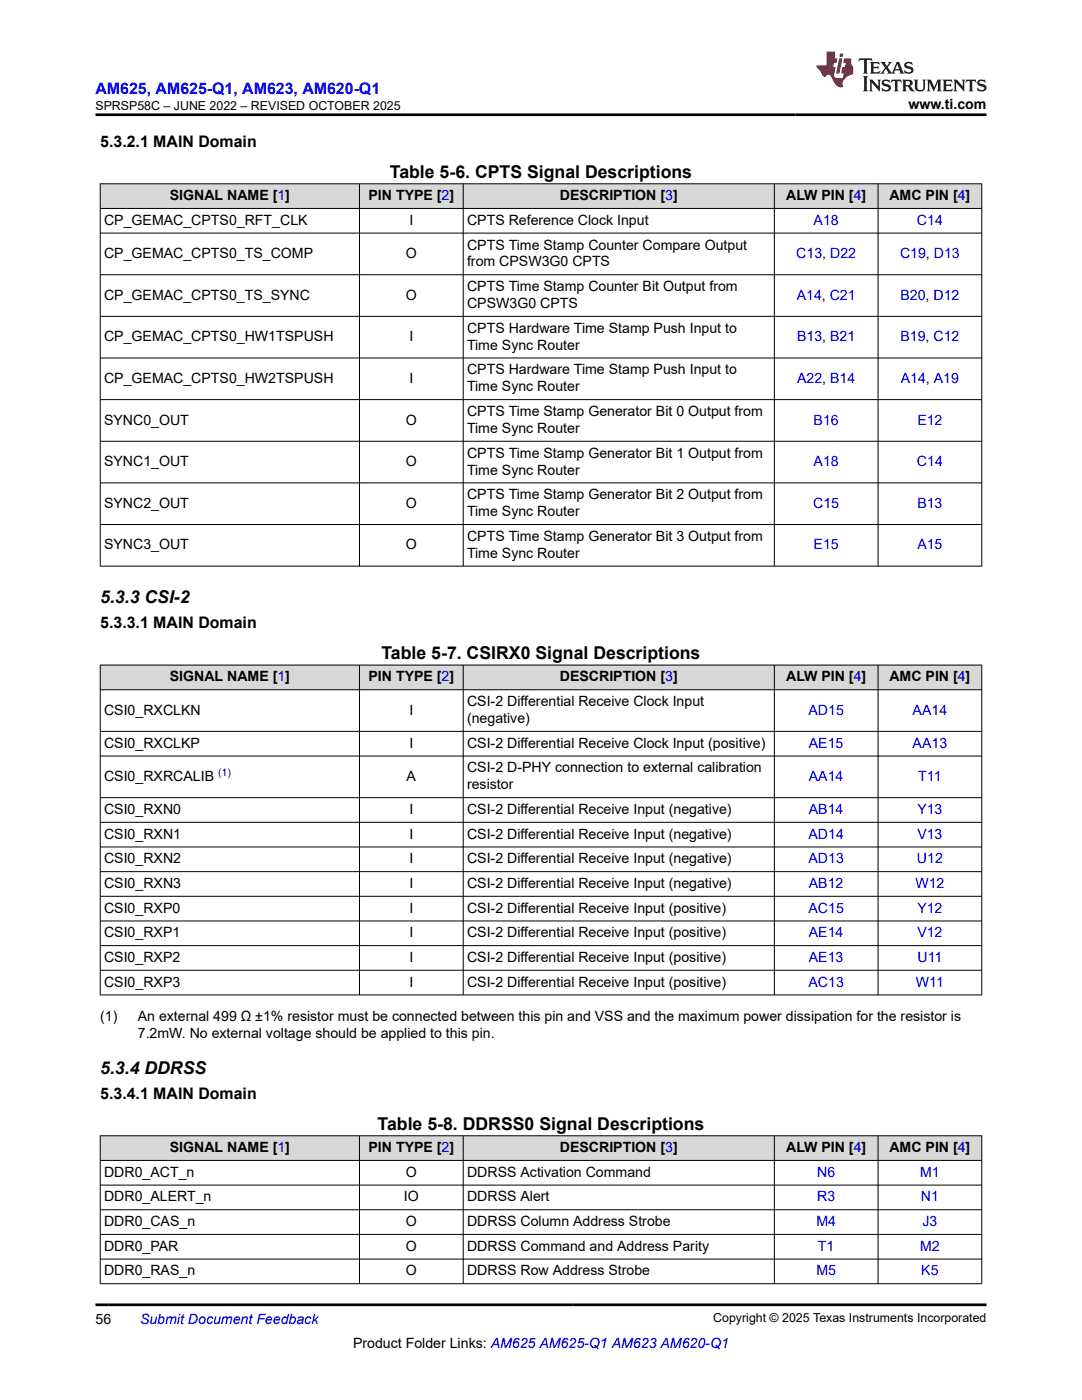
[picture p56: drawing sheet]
<svg xmlns="http://www.w3.org/2000/svg" width="216mm" height="279mm" viewBox="0 0 216 279" stroke-linecap="round" stroke-linejoin="round" font-family="sans-serif">
<defs><g id="words">
<g font-size="3.5">
<text x="77.8" y="35.5">Table 5-6. CPTS Signal Descriptions</text>
<text x="20" y="120.4">5.3.3 CSI-2</text>
<text x="76.1" y="131.6">Table 5-7. CSIRX0 Signal Descriptions</text>
<text x="20" y="214.3">5.3.4 DDRSS</text>
<text x="75.3" y="225.5">Table 5-8. DDRSS0 Signal Descriptions</text>
</g>
<text font-size="3.2" fill="#00f" x="19" y="18.7">AM625, AM625-Q1, AM623, AM620-Q1</text>
<g font-size="3.2">
<text x="20" y="29.3">5.3.2.1 MAIN Domain</text>
<text x="20" y="125.3">5.3.3.1 MAIN Domain</text>
<text x="20" y="219.3">5.3.4.1 MAIN Domain</text>
</g>
<g font-size="2.8">
<text x="181.3" y="21.8">www.ti.com</text>
<text x="33.9" y="40">SIGNAL NAME [1]</text>
<text x="73.5" y="40">PIN TYPE [2]</text>
<text x="111.7" y="40">DESCRIPTION [3]</text>
<text x="156.9" y="40">ALW PIN [4]</text>
<text x="177.5" y="40">AMC PIN [4]</text>
<text x="20.8" y="44.9">CP_GEMAC_CPTS0_RFT_CLK</text>
<text x="81.7" y="44.9">I</text>
<text x="93.2" y="44.9">CPTS Reference Clock Input</text>
<text x="20.8" y="51.5">CP_GEMAC_CPTS0_TS_COMP</text>
<text x="81" y="51.5">O</text>
<text x="93.2" y="49.8">CPTS Time Stamp Counter Compare Output</text>
<text x="93.2" y="53.2">from CPSW3G0 CPTS</text>
<text x="20.8" y="59.8">CP_GEMAC_CPTS0_TS_SYNC</text>
<text x="81" y="59.8">O</text>
<text x="93.2" y="58.1">CPTS Time Stamp Counter Bit Output from</text>
<text x="93.2" y="61.5">CPSW3G0 CPTS</text>
<text x="20.8" y="68.1">CP_GEMAC_CPTS0_HW1TSPUSH</text>
<text x="81.7" y="68.1">I</text>
<text x="93.2" y="66.4">CPTS Hardware Time Stamp Push Input to</text>
<text x="93.2" y="69.8">Time Sync Router</text>
<text x="20.8" y="76.4">CP_GEMAC_CPTS0_HW2TSPUSH</text>
<text x="81.7" y="76.4">I</text>
<text x="93.2" y="74.7">CPTS Hardware Time Stamp Push Input to</text>
<text x="93.2" y="78.1">Time Sync Router</text>
<text x="93.2" y="83">CPTS Time Stamp Generator Bit 0 Output from</text>
<text x="20.8" y="84.7">SYNC0_OUT</text>
<text x="81" y="84.7">O</text>
<text x="93.2" y="86.4">Time Sync Router</text>
<text x="20.8" y="93">SYNC1_OUT</text>
<text x="81" y="93">O</text>
<text x="93.2" y="91.3">CPTS Time Stamp Generator Bit 1 Output from</text>
<text x="93.2" y="94.7">Time Sync Router</text>
<text x="20.8" y="101.3">SYNC2_OUT</text>
<text x="81" y="101.3">O</text>
<text x="93.2" y="99.6">CPTS Time Stamp Generator Bit 2 Output from</text>
<text x="93.2" y="103">Time Sync Router</text>
<text x="93.2" y="108">CPTS Time Stamp Generator Bit 3 Output from</text>
<text x="20.8" y="109.6">SYNC3_OUT</text>
<text x="81" y="109.6">O</text>
<text x="93.2" y="111.3">Time Sync Router</text>
<text x="33.9" y="136">SIGNAL NAME [1]</text>
<text x="73.5" y="136">PIN TYPE [2]</text>
<text x="111.7" y="136">DESCRIPTION [3]</text>
<text x="156.9" y="136">ALW PIN [4]</text>
<text x="177.5" y="136">AMC PIN [4]</text>
<text x="20.8" y="142.6">CSI0_RXCLKN</text>
<text x="81.7" y="142.6">I</text>
<text x="93.2" y="140.9">CSI-2 Differential Receive Clock Input</text>
<text x="20.8" y="149.2">CSI0_RXCLKP</text>
<text x="81.7" y="149.2">I</text>
<text x="93.2" y="144.3">(negative)</text>
<text x="93.2" y="149.2">CSI-2 Differential Receive Clock Input (positive)</text>
<text x="20.8" y="155.9">CSI0_RXRCALIB</text>
<text x="81.1" y="155.9">A</text>
<text x="93.2" y="154.2">CSI-2 D-PHY connection to external calibration</text>
<text x="93.2" y="157.5">resistor</text>
<text x="20.8" y="162.5">CSI0_RXN0</text>
<text x="20.8" y="167.4">CSI0_RXN1</text>
<text x="81.7" y="162.5">I</text>
<text x="81.7" y="167.4">I</text>
<text x="93.2" y="162.5">CSI-2 Differential Receive Input (negative)</text>
<text x="93.2" y="167.4">CSI-2 Differential Receive Input (negative)</text>
<text x="20.8" y="172.3">CSI0_RXN2</text>
<text x="81.7" y="172.3">I</text>
<text x="93.2" y="172.3">CSI-2 Differential Receive Input (negative)</text>
<text x="20.8" y="177.2">CSI0_RXN3</text>
<text x="81.7" y="177.2">I</text>
<text x="93.2" y="177.2">CSI-2 Differential Receive Input (negative)</text>
<text x="20.8" y="182.1">CSI0_RXP0</text>
<text x="81.7" y="182.1">I</text>
<text x="93.2" y="182.1">CSI-2 Differential Receive Input (positive)</text>
<text x="20.8" y="187.1">CSI0_RXP1</text>
<text x="20.8" y="192">CSI0_RXP2</text>
<text x="81.7" y="187.1">I</text>
<text x="81.7" y="192">I</text>
<text x="93.2" y="187.1">CSI-2 Differential Receive Input (positive)</text>
<text x="93.2" y="192">CSI-2 Differential Receive Input (positive)</text>
<text x="20.8" y="196.9">CSI0_RXP3</text>
<text x="81.7" y="196.9">I</text>
<text x="93.2" y="196.9">CSI-2 Differential Receive Input (positive)</text>
<text x="20" y="203.7">(1)</text>
<text x="27.5" y="203.7">An external 499 Ω ±1% resistor must be connected between this pin and VSS and the maximum power dissipation for the resistor is</text>
<text x="27.5" y="207.1">7.2mW. No external voltage should be applied to this pin.</text>
<text x="33.9" y="229.9">SIGNAL NAME [1]</text>
<text x="73.5" y="229.9">PIN TYPE [2]</text>
<text x="111.7" y="229.9">DESCRIPTION [3]</text>
<text x="156.9" y="229.9">ALW PIN [4]</text>
<text x="177.5" y="229.9">AMC PIN [4]</text>
<text x="20.8" y="234.9">DDR0_ACT_n</text>
<text x="20.8" y="239.8">DDR0_ALERT_n</text>
<text x="80.6" y="239.8">IO</text>
<text x="81" y="234.9">O</text>
<text x="93.2" y="234.9">DDRSS Activation Command</text>
<text x="93.2" y="239.8">DDRSS Alert</text>
<text x="20.8" y="244.7">DDR0_CAS_n</text>
<text x="81" y="244.7">O</text>
<text x="93.2" y="244.7">DDRSS Column Address Strobe</text>
<text x="20.8" y="249.6">DDR0_PAR</text>
<text x="81" y="249.6">O</text>
<text x="93.2" y="249.6">DDRSS Command and Address Parity</text>
<text x="20.8" y="254.5">DDR0_RAS_n</text>
<text x="81" y="254.5">O</text>
<text x="93.2" y="254.5">DDRSS Row Address Strobe</text>
<text x="19" y="264.2">56</text>
<text x="70.5" y="269">Product Folder Links: AM625 AM625-Q1 AM623 AM620-Q1</text>
</g>
<g font-size="2.8" fill="#00f">
<text x="162.3" y="44.9">A18</text>
<text x="183" y="44.9">C14</text>
<text x="158.9" y="51.5">C13, D22</text>
<text x="179.6" y="51.5">C19, D13</text>
<text x="159" y="59.8">A14, C21</text>
<text x="179.7" y="59.8">B20, D12</text>
<text x="159.1" y="68.1">B13, B21</text>
<text x="179.7" y="68.1">B19, C12</text>
<text x="159.1" y="76.4">A22, B14</text>
<text x="179.7" y="76.4">A14, A19</text>
<text x="162.3" y="84.7">B16</text>
<text x="183" y="84.7">E12</text>
<text x="162.3" y="93">A18</text>
<text x="183" y="93">C14</text>
<text x="162.3" y="101.3">C15</text>
<text x="183" y="101.3">B13</text>
<text x="162.3" y="109.6">E15</text>
<text x="183" y="109.6">A15</text>
<text x="161.3" y="142.6">AD15</text>
<text x="182.1" y="142.6">AA14</text>
<text x="161.4" y="149.2">AE15</text>
<text x="182.1" y="149.2">AA13</text>
<text x="161.4" y="155.9">AA14</text>
<text x="183.2" y="155.9">T11</text>
<text x="161.3" y="167.4">AD14</text>
<text x="161.4" y="162.5">AB14</text>
<text x="183" y="162.5">Y13</text>
<text x="183" y="167.4">V13</text>
<text x="161.3" y="172.3">AD13</text>
<text x="183" y="172.3">U12</text>
<text x="161.4" y="177.2">AB12</text>
<text x="182.7" y="177.2">W12</text>
<text x="161.3" y="182.1">AC15</text>
<text x="183" y="182.1">Y12</text>
<text x="161.4" y="187.1">AE14</text>
<text x="161.4" y="192">AE13</text>
<text x="183" y="187.1">V12</text>
<text x="183.1" y="192">U11</text>
<text x="161.3" y="196.9">AC13</text>
<text x="182.8" y="196.9">W11</text>
<text x="163.1" y="234.9">N6</text>
<text x="163.1" y="239.8">R3</text>
<text x="183.6" y="234.9">M1</text>
<text x="183.7" y="239.8">N1</text>
<text x="162.9" y="244.7">M4</text>
<text x="184.1" y="244.7">J3</text>
<text x="163.2" y="249.6">T1</text>
<text x="183.6" y="249.6">M2</text>
<text x="162.9" y="254.5">M5</text>
<text x="183.8" y="254.5">K5</text>
<text x="27.9" y="264.2">Submit Document Feedback</text>
</g>
<g font-size="2.5">
<text x="19" y="21.9">SPRSP58C – JUNE 2022 – REVISED OCTOBER 2025</text>
<text x="142.3" y="263.9">Copyright © 2025 Texas Instruments Incorporated</text>
</g>
<text font-size="2.1" fill="#00f" x="43.5" y="154.9">(1)</text>
</g></defs>
<g fill="#d8d8d8">
<path d="M20 36.7h175.9v4.9h-175.9z" fill-rule="evenodd"/>
<path d="M20.1 36.7h51.6v4.8h-51.6z" fill-rule="evenodd"/>
<path d="M71.8 36.7h20.6v4.8h-20.6z" fill-rule="evenodd"/>
<path d="M92.5 36.7h61.9v4.8h-61.9z" fill-rule="evenodd"/>
<path d="M154.6 36.7h20.5v4.8h-20.5z" fill-rule="evenodd"/>
<path d="M175.3 36.7h20.5v4.8h-20.5z" fill-rule="evenodd"/>
</g>
<g fill="none" stroke="#000" stroke-width=".2">
<path d="M19.9 36.7h176.1M20 36.6v76.4M71.7 36.6v76.4M92.4 36.6v76.4M154.5 36.6v76.4M175.2 36.6v76.4M195.9 36.6v76.4M19.9 41.6h176.1M19.9 46.5h176.1M19.9 54.8h176.1M19.9 63.1h176.1M19.9 71.4h176.1"/>
<path d="M19.9 79.8h176.1M19.9 88.1h176.1M19.9 96.4h176.1M19.9 104.7h176.1M19.9 113h176.1"/>
</g>
<g fill="#d8d8d8">
<path d="M20 132.7h175.9v5h-175.9z" fill-rule="evenodd"/>
<path d="M20.1 132.8h51.6v4.8h-51.6z" fill-rule="evenodd"/>
<path d="M71.8 132.8h20.6v4.8h-20.6z" fill-rule="evenodd"/>
<path d="M92.5 132.8h61.9v4.8h-61.9z" fill-rule="evenodd"/>
<path d="M154.6 132.8h20.5v4.8h-20.5z" fill-rule="evenodd"/>
<path d="M175.3 132.8h20.5v4.8h-20.5z" fill-rule="evenodd"/>
</g>
<g fill="none" stroke="#000" stroke-width=".2">
<path d="M19.9 132.7h176.1M19.9 137.7h176.1M20 132.7v65.9M71.7 132.7v65.9M92.4 132.7v65.9M154.5 132.7v65.9M175.2 132.7v65.9M195.9 132.7v65.9M19.9 146h176.1M19.9 150.9h176.1M19.9 159.2h176.1M19.9 164.1h176.1"/>
<path d="M19.9 169h176.1M19.9 174h176.1M19.9 178.9h176.1M19.9 183.8h176.1M19.9 188.7h176.1M19.9 193.6h176.1M19.9 198.6h176.1"/>
</g>
<g fill="#d8d8d8">
<path d="M20 226.7h175.9v4.9h-175.9z" fill-rule="evenodd"/>
<path d="M20.1 226.7h51.6v4.8h-51.6z" fill-rule="evenodd"/>
<path d="M71.8 226.7h20.6v4.8h-20.6z" fill-rule="evenodd"/>
<path d="M92.5 226.7h61.9v4.8h-61.9z" fill-rule="evenodd"/>
<path d="M154.6 226.7h20.5v4.8h-20.5z" fill-rule="evenodd"/>
<path d="M175.3 226.7h20.5v4.8h-20.5z" fill-rule="evenodd"/>
</g>
<g fill="none" stroke="#000" stroke-width=".2">
<path d="M19.9 226.7h176.1M19.9 231.6h176.1M19.9 236.5h176.1M20 226.6v29.7M71.7 226.6v29.7M92.4 226.6v29.7M154.5 226.6v29.7M175.2 226.6v29.7M195.9 226.6v29.7M19.9 241.4h176.1M19.9 246.4h176.1M19.9 251.3h176.1"/>
<path d="M19.9 256.2h176.1"/>
</g>
<path d="M171.5 11.6l-.2 .6 .5-.2h.6v.1v2.2l-.2 .4h1l-.2-.4v-2.2v-.1h.5l.6 .2-.2-.6zM173.6 12.4l.2 .3v1.6l-.2 .4h1.9l.1-.6a1.08 1.08 0 0 1-1.3 .2v-.7h.6l.4 .2v-.7l-.4 .2h-.6v-.5l.2-.2a1 1 0 0 1 1 .3l-.1-.5zM175.7 12.4l.9 1.1-1 1.2h.9l-.2-.2 .5-.8 .4 .8-.2 .2h1.6l-.2-.2 .2-.5h.9l.1 .5-.1 .2h.9l-.2-.4-.8-1.9h-.5l-.9 2.1-.9-1.1 .9-1h-.8l.2 .2-.4 .6-.4-.6 .2-.2zM179 12.8l.4 1h-.7zM180.7 12.5a.65 .65 0 0 0-.2 .7 .65 .65 0 0 0 .6 .5l.6 .1 .1 .3a.79 .79 0 0 1-.7 .4 .79 .79 0 0 1-.7-.5l.1 .7 .2-.1a.93 .93 0 0 0 1.1 0 .93 .93 0 0 0 .4-.9 1.46 1.46 0 0 0-1.2-.6l-.1-.3a1.09 1.09 0 0 1 1.2 .2l-.2-.6-.1 .1-.5-.2zM172.2 15.2l.2 .4v2.2l-.2 .4h1l-.2-.4v-2.2l.2-.4zM173.4 15.9l.2 .4v1.5l-.2 .4h.8l-.3-.4 .1-1.3 1.6 1.8v-2l.2-.4h-.7l.1 .2 .1 1.1-1.2-1.3zM176.2 16a.65 .65 0 0 0-.2 .8 .65 .65 0 0 0 .6 .4l.6 .2 .1 .2a.79 .79 0 0 1-.7 .4 .79 .79 0 0 1-.7-.5l.1 .7 .2-.1a.93 .93 0 0 0 1.1 .1 .93 .93 0 0 0 .4-1 1.46 1.46 0 0 0-1.2-.5l-.1-.4a1.09 1.09 0 0 1 1.2 .2l-.1-.6-.2 .1-.5-.1zM177.9 15.9l-.1 .6a.63 .63 0 0 1 .8-.3v1.6l-.3 .4h1l-.2-.4v-1.6a.66 .66 0 0 1 .8 .3l-.1-.6zM180 15.9l.2 .4v1.5l-.2 .4h1l-.2-.2-.1-.7h.5l.1 .2a.79 .79 0 0 0 1.2 .6l-1-.9a.61 .61 0 0 0 .6-.6 .61 .61 0 0 0-.5-.7zM180.8 16.2h.1a.47 .47 0 0 1 .5 .1 .47 .47 0 0 1 .1 .5l-.1 .1-.7 .1zM182.3 15.9l.2 .2a2.27 2.27 0 0 0 .4 2 1.04 1.04 0 0 0 1.7-.7v-1.3l.2-.2h-.8l.2 .4v1.1a.6 .6 0 0 1-.6 .6 .6 .6 0 0 1-.6-.6v-1.1l.3-.4zM184.9 15.9l.2 .4v1.5l-.2 .4h.8l-.3-.4v-1.4l.9 1.9 .9-1.9v1.4l-.3 .4h1l-.2-.4v-1.5l.2-.4h-.8l-.7 1.5-.6-1.5zM188.1 15.9l.2 .4v1.5l-.2 .4h1.9l.1-.6a1.09 1.09 0 0 1-1.3 .2v-.7h.6l.4 .2v-.6l-.4 .2h-.6v-.6l.2-.1a1.01 1.01 0 0 1 1 .3l-.1-.6zM190.2 15.9l.3 .4v1.5l-.3 .4h.8l-.2-.4v-1.3l1.6 1.8v-2l.2-.4h-.7l.2 .2v1.1l-1.2-1.3zM192.8 15.9l-.1 .6a.63 .63 0 0 1 .8-.3v1.6l-.3 .4h1l-.2-.4v-1.6a.66 .66 0 0 1 .8 .3l-.1-.6zM195.2 16a.65 .65 0 0 0-.2 .8 .65 .65 0 0 0 .6 .4l.6 .2 .2 .2a.79 .79 0 0 1-.7 .4 .79 .79 0 0 1-.7-.5l.1 .7 .2-.1a.93 .93 0 0 0 1 .1 .93 .93 0 0 0 .5-1 1.46 1.46 0 0 0-1.3-.5v-.4a1.09 1.09 0 0 1 1.2 .2l-.2-.6-.2 .1-.5-.1z" fill="#231f20"/>
<path d="M164.9 10.3v2.7h-2l.1 .4 .8 1a.95 .95 0 0 0 1 .9 .59 .59 0 0 1 .5-.4 .59 .59 0 0 1 .5 .3l.4 .8a1.59 1.59 0 0 0 2.1 1.4 1.61 1.61 0 0 1 1-2.3l1-.3-.1-1.5a1.59 1.59 0 0 1-.3-1.7h-1.5l-.2 .9h.6l-.2 .9h-.5l-.2 .9v.3l.4 .1-.1 .9h-.7a.73 .73 0 0 1-1-.7l.3-1.5h-.5l.1-.9h.5l.2-.9h-.5v-1.3zM167.4 11.6l-.6 3.1h.7l.6-3.1zM167.6 10.7l-.1 .6h.7l.1-.6z" fill="#ed1c24"/>
<path d="M19 22.9h177.8M19 260.4h177.8" fill="none" stroke="#000" stroke-width=".53"/>
<use href="#words"/>
</svg>
